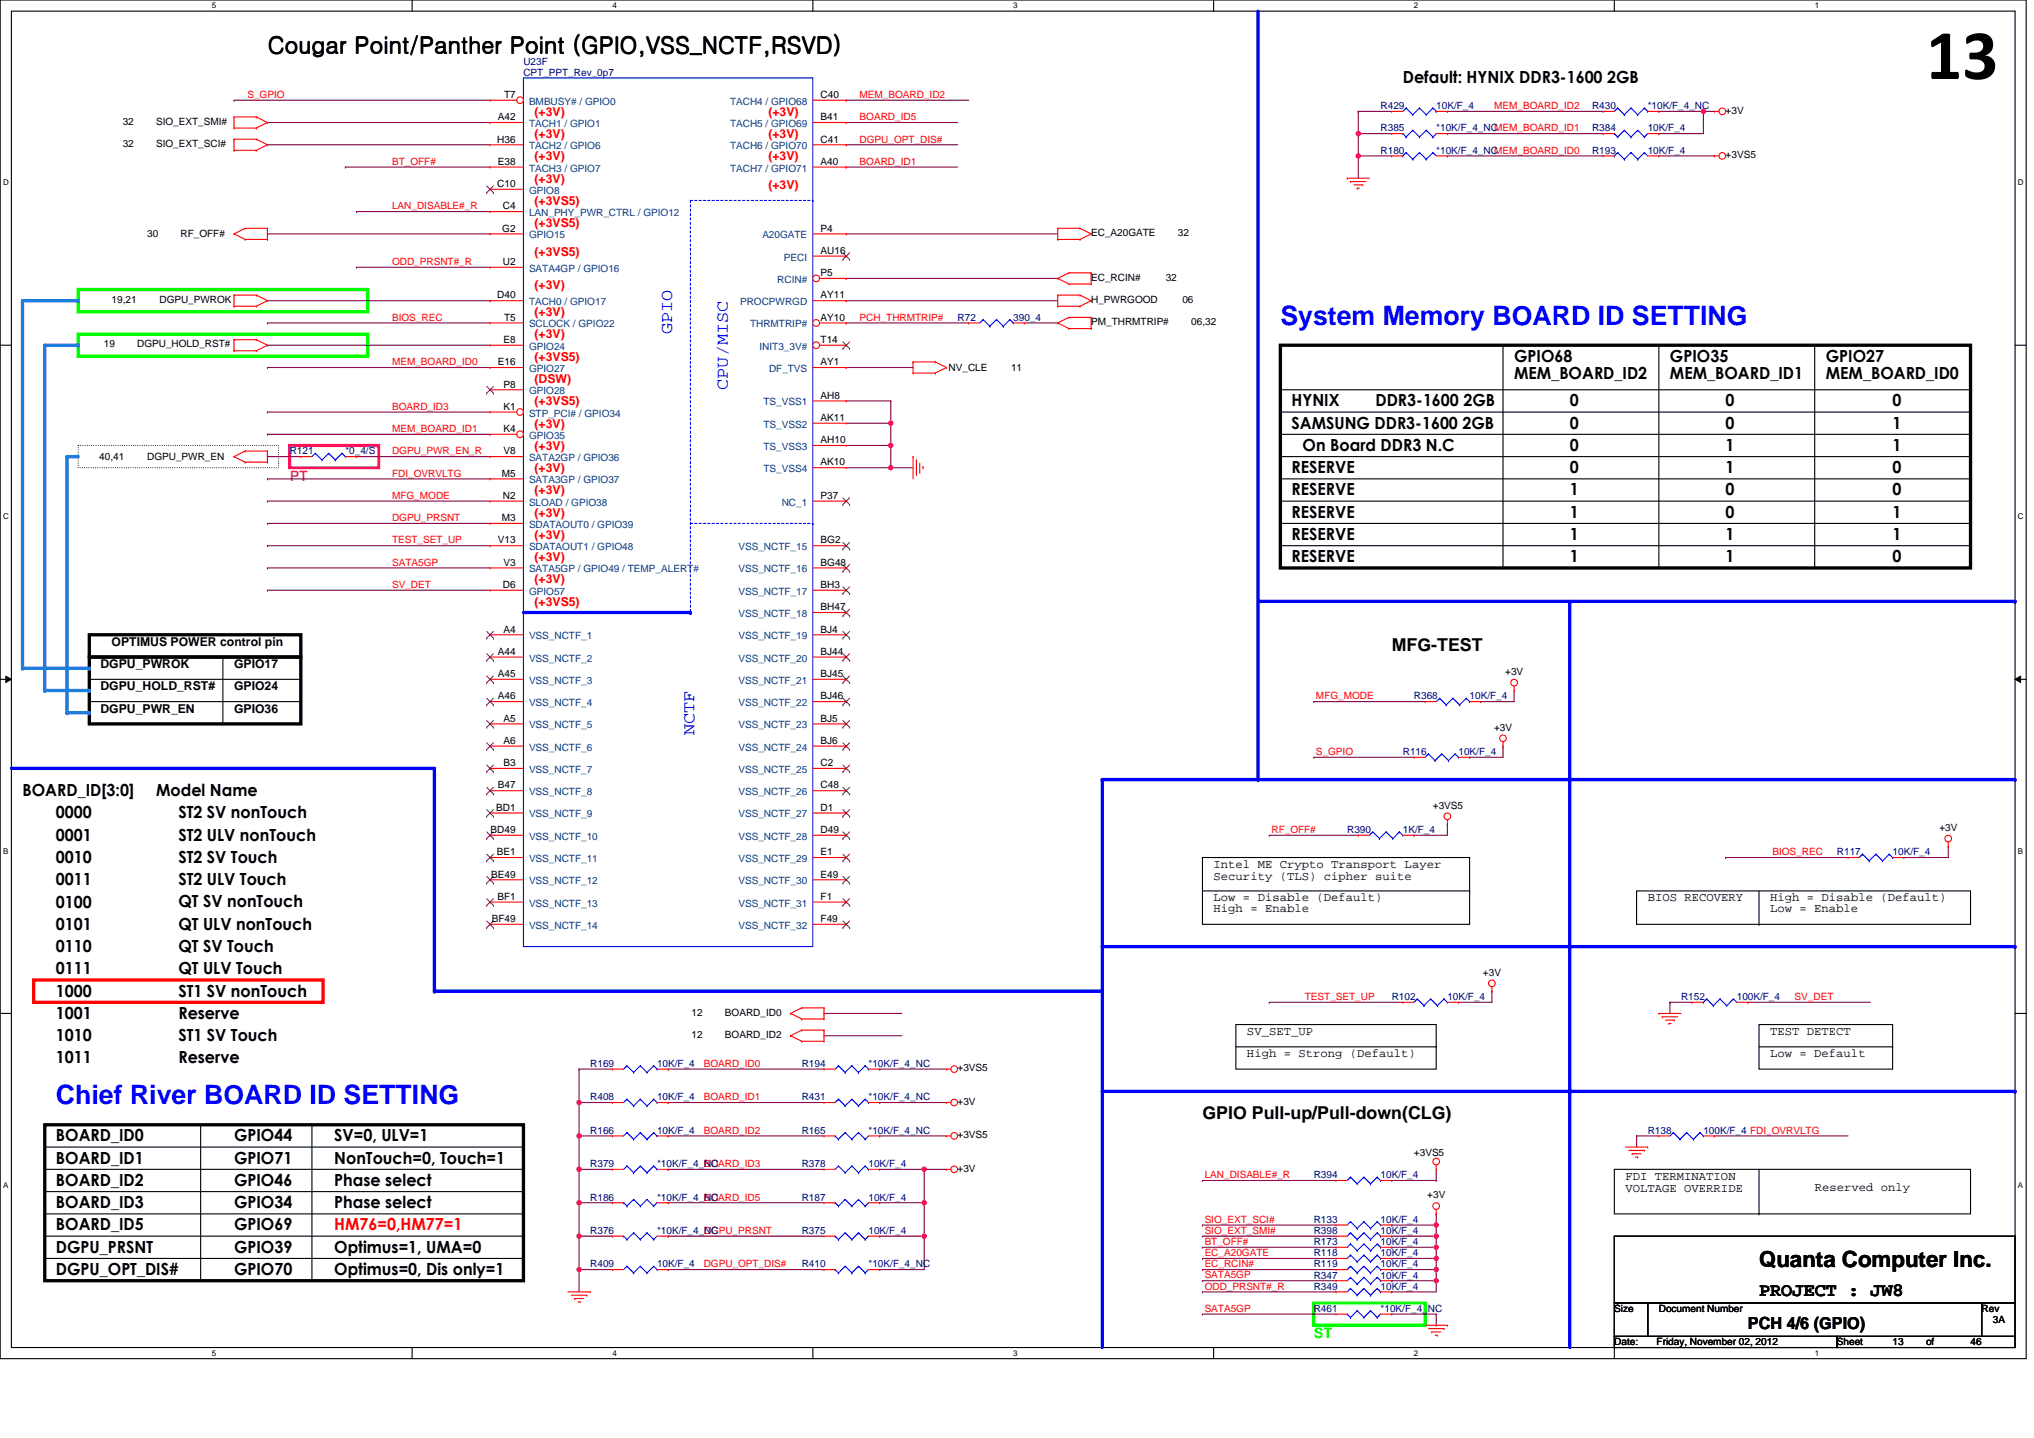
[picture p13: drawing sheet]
<svg xmlns="http://www.w3.org/2000/svg" width="297mm" height="210mm" viewBox="0 0 297 210" stroke-linecap="round" stroke-linejoin="round" font-family="sans-serif">
<defs><g id="words">
<text font-size="10.4" x="281.3" y="11.5">13</text>
<g font-size="3.9" fill="#00f">
<text x="187" y="47.4">System Memory BOARD ID SETTING</text>
<text x="8.2" y="161.2">Chief River BOARD ID SETTING</text>
</g>
<text font-size="3.4" x="39.1" y="7.8">Cougar Point/Panther Point (GPIO,VSS_NCTF,RSVD)</text>
<text font-size="3.3" x="256.9" y="185">Quanta Computer Inc.</text>
<text font-size="2.8" x="256.9" y="189.2">PROJECT : JW8</text>
<g font-size="2.6" fill="#00f">
<text x="98.2" y="48.8" transform="rotate(-90 98.2 48.8)">GPIO</text>
<text x="106.3" y="56.9" transform="rotate(-90 106.3 56.9)">CPU/MISC</text>
<text x="101.4" y="107.3" transform="rotate(-90 101.4 107.3)">NCTF</text>
</g>
<g font-size="2.6">
<text x="203.2" y="95">MFG-TEST</text>
<text x="175.6" y="163.3">GPIO Pull-up/Pull-down(CLG)</text>
</g>
<g font-size="2.4">
<text x="204.9" y="12.2">Default: HYNIX DDR3-1600 2GB</text>
<text x="221.1" y="52.8">GPIO68</text>
<text x="243.9" y="52.8">GPIO35</text>
<text x="266.6" y="52.8">GPIO27</text>
<text x="188.6" y="59.3">HYNIX</text>
<text x="200.9" y="59.3">DDR3-1600 2GB</text>
<text x="221.1" y="55.3">MEM_BOARD_ID2</text>
<text x="229.2" y="59.3">0</text>
<text x="243.9" y="55.3">MEM_BOARD_ID1</text>
<text x="252" y="59.3">0</text>
<text x="266.6" y="55.3">MEM_BOARD_ID0</text>
<text x="276.4" y="59.3">0</text>
<text x="188.6" y="62.6">SAMSUNG DDR3-1600 2GB</text>
<text x="190.2" y="65.8">On Board DDR3 N.C</text>
<text x="229.2" y="62.6">0</text>
<text x="229.2" y="65.8">0</text>
<text x="252" y="62.6">0</text>
<text x="252" y="65.8">1</text>
<text x="276.4" y="62.6">1</text>
<text x="276.4" y="65.8">1</text>
<text x="188.6" y="69.1">RESERVE</text>
<text x="229.2" y="69.1">0</text>
<text x="252" y="69.1">1</text>
<text x="276.4" y="69.1">0</text>
<text x="188.6" y="72.3">RESERVE</text>
<text x="188.6" y="75.6">RESERVE</text>
<text x="229.2" y="72.3">1</text>
<text x="229.2" y="75.6">1</text>
<text x="252" y="72.3">0</text>
<text x="252" y="75.6">0</text>
<text x="276.4" y="72.3">0</text>
<text x="276.4" y="75.6">1</text>
<text x="188.6" y="78.8">RESERVE</text>
<text x="188.6" y="82.1">RESERVE</text>
<text x="229.2" y="78.8">1</text>
<text x="229.2" y="82.1">1</text>
<text x="252" y="78.8">1</text>
<text x="252" y="82.1">1</text>
<text x="276.4" y="78.8">1</text>
<text x="276.4" y="82.1">0</text>
<text x="3.3" y="116.2">BOARD_ID[3:0]</text>
<text x="8.2" y="119.5">0000</text>
<text x="22.8" y="116.2">Model Name</text>
<text x="26" y="119.5">ST2 SV nonTouch</text>
<text x="8.2" y="122.7">0001</text>
<text x="8.2" y="126">0010</text>
<text x="26" y="122.7">ST2 ULV nonTouch</text>
<text x="26" y="126">ST2 SV Touch</text>
<text x="8.2" y="129.2">0011</text>
<text x="26" y="129.2">ST2 ULV Touch</text>
<text x="8.2" y="132.5">0100</text>
<text x="8.2" y="135.7">0101</text>
<text x="26" y="135.7">QT ULV nonTouch</text>
<text x="26" y="132.5">QT SV nonTouch</text>
<text x="8.2" y="139">0110</text>
<text x="8.2" y="142.2">0111</text>
<text x="26" y="142.2">QT ULV Touch</text>
<text x="26" y="139">QT SV Touch</text>
<text x="8.2" y="145.5">1000</text>
<text x="8.2" y="148.7">1001</text>
<text x="26" y="145.5">ST1 SV nonTouch</text>
<text x="26" y="148.7">Reserve</text>
<text x="8.2" y="155.2">1011</text>
<text x="8.2" y="152">1010</text>
<text x="26" y="155.2">Reserve</text>
<text x="26" y="152">ST1 SV Touch</text>
<text x="8.2" y="166.6">BOARD_ID0</text>
<text x="34.2" y="166.6">GPIO44</text>
<text x="48.8" y="166.6">SV=0, ULV=1</text>
<text x="8.2" y="169.9">BOARD_ID1</text>
<text x="8.2" y="173.1">BOARD_ID2</text>
<text x="34.2" y="169.9">GPIO71</text>
<text x="34.2" y="173.1">GPIO46</text>
<text x="48.8" y="169.9">NonTouch=0, Touch=1</text>
<text x="48.8" y="173.1">Phase select</text>
<text x="8.2" y="179.6">BOARD_ID5</text>
<text x="8.2" y="176.4">BOARD_ID3</text>
<text x="34.2" y="179.6">GPIO69</text>
<text x="34.2" y="176.4">GPIO34</text>
<text x="48.8" y="176.4">Phase select</text>
<text x="8.2" y="182.9">DGPU_PRSNT</text>
<text x="34.2" y="182.9">GPIO39</text>
<text x="48.8" y="182.9">Optimus=1, UMA=0</text>
<text x="8.2" y="186.1">DGPU_OPT_DIS#</text>
<text x="34.2" y="186.1">GPIO70</text>
<text x="48.8" y="186.1">Optimus=0, Dis only=1</text>
<text x="255.3" y="194">PCH 4/6 (GPIO)</text>
</g>
<text font-size="2.4" fill="#f00" x="48.8" y="179.6">HM76=0,HM77=1</text>
<text font-size="2.1" fill="#f0f" x="42.3" y="70.2">PT</text>
<text font-size="2.1" fill="#0f0" x="191.9" y="195.4">ST</text>
<g font-size="1.8" fill="#f00">
<text x="78.1" y="16.9">(+3V)</text>
<text x="112.2" y="16.9">(+3V)</text>
<text x="78.1" y="20.1">(+3V)</text>
<text x="78.1" y="23.4">(+3V)</text>
<text x="112.2" y="20.1">(+3V)</text>
<text x="112.2" y="23.4">(+3V)</text>
<text x="78.1" y="26.6">(+3V)</text>
<text x="78.1" y="29.9">(+3VS5)</text>
<text x="112.2" y="27.6">(+3V)</text>
<text x="78.1" y="33.1">(+3VS5)</text>
<text x="78.1" y="37.4">(+3VS5)</text>
<text x="78.1" y="42.3">(+3V)</text>
<text x="78.1" y="46.2">(+3V)</text>
<text x="78.1" y="49.4">(+3V)</text>
<text x="78.1" y="52.7">(+3VS5)</text>
<text x="78.1" y="59.2">(+3VS5)</text>
<text x="78.1" y="55.9">(DSW)</text>
<text x="78.1" y="62.4">(+3V)</text>
<text x="78.1" y="65.7">(+3V)</text>
<text x="78.1" y="68.9">(+3V)</text>
<text x="78.1" y="72.2">(+3V)</text>
<text x="78.1" y="75.4">(+3V)</text>
<text x="78.1" y="78.7">(+3V)</text>
<text x="78.1" y="81.9">(+3V)</text>
<text x="78.1" y="85.2">(+3V)</text>
<text x="78.1" y="88.4">(+3VS5)</text>
</g>
<g font-size="1.8">
<text x="16.3" y="94.3">OPTIMUS POWER control pin</text>
<text x="14.7" y="100.8">DGPU_HOLD_RST#</text>
<text x="14.7" y="97.5">DGPU_PWROK</text>
<text x="34.2" y="97.5">GPIO17</text>
<text x="34.2" y="100.8">GPIO24</text>
<text x="14.7" y="104">DGPU_PWR_EN</text>
<text x="34.2" y="104">GPIO36</text>
<text x="177.2" y="131.5">Low = Disable (Default)</text>
<text x="177.2" y="126.7">Intel ME Crypto Transport Layer</text>
<text x="177.2" y="128.4">Security (TLS) cipher suite</text>
<text x="240.6" y="131.5">BIOS RECOVERY</text>
<text x="258.5" y="131.5">High = Disable (Default)</text>
<text x="177.2" y="133.2">High = Enable</text>
<text x="258.5" y="133.2">Low = Enable</text>
<text x="182.1" y="151">SV_SET_UP</text>
<text x="182.1" y="154.3">High = Strong (Default)</text>
<text x="258.5" y="151">TEST DETECT</text>
<text x="258.5" y="154.3">Low = Default</text>
<text x="237.4" y="172.2">FDI TERMINATION</text>
<text x="237.4" y="174">VOLTAGE OVERRIDE</text>
<text x="265" y="173.8">Reserved only</text>
</g>
<g font-size="1.5" fill="#000080">
<text x="76.4" y="9.4">U23F</text>
<text x="76.4" y="11.1">CPT_PPT_Rev_0p7</text>
<text x="201.6" y="15.9">R429</text>
<text x="209.7" y="15.9">10K/F_4</text>
<text x="232.5" y="15.9">R430</text>
<text x="240.6" y="15.9">*10K/F_4_NC</text>
<text x="201.6" y="22.4">R180</text>
<text x="201.6" y="19.2">R385</text>
<text x="209.7" y="22.4">*10K/F_4_NCMEM_BOARD_ID0</text>
<text x="209.7" y="19.2">*10K/F_4_NCMEM_BOARD_ID1</text>
<text x="232.5" y="22.4">R193</text>
<text x="232.5" y="19.2">R384</text>
<text x="240.6" y="22.4">10K/F_4</text>
<text x="240.6" y="19.2">10K/F_4</text>
<text x="139.8" y="46.8">R72</text>
<text x="148" y="46.8">390_4</text>
<text x="42.3" y="66.3">R121</text>
<text x="50.4" y="66.3">*0_4/S</text>
<text x="206.5" y="102.1">R368</text>
<text x="214.6" y="102.1">10K/F_4</text>
<text x="204.9" y="110.2">R116</text>
<text x="213" y="110.2">10K/F_4</text>
<text x="196.7" y="121.6">R390</text>
<text x="204.9" y="121.6">1K/F_4</text>
<text x="268.3" y="124.9">R117</text>
<text x="276.4" y="124.9">10K/F_4</text>
<text x="203.2" y="146">R102</text>
<text x="211.4" y="146">10K/F_4</text>
<text x="245.5" y="146">R152</text>
<text x="253.6" y="146">100K/F_4</text>
<text x="86.2" y="155.7">R169</text>
<text x="95.9" y="155.7">10K/F_4</text>
<text x="117.1" y="155.7">R194</text>
<text x="126.8" y="155.7">*10K/F_4_NC</text>
<text x="86.2" y="160.6">R408</text>
<text x="95.9" y="160.6">10K/F_4</text>
<text x="117.1" y="160.6">R431</text>
<text x="126.8" y="160.6">*10K/F_4_NC</text>
<text x="86.2" y="165.5">R166</text>
<text x="95.9" y="165.5">10K/F_4</text>
<text x="117.1" y="165.5">R165</text>
<text x="126.8" y="165.5">*10K/F_4_NC</text>
<text x="240.6" y="165.5">R138</text>
<text x="248.8" y="165.5">100K/F_4 FDI_OVRVLTG</text>
<text x="86.2" y="170.4">R379</text>
<text x="95.9" y="170.4">*10K/F_4_NC</text>
<text x="117.1" y="170.4">R378</text>
<text x="126.8" y="170.4">10K/F_4</text>
<text x="191.9" y="172">R394</text>
<text x="201.6" y="172">10K/F_4</text>
<text x="86.2" y="175.2">R186</text>
<text x="95.9" y="175.2">*10K/F_4_NC</text>
<text x="117.1" y="175.2">R187</text>
<text x="126.8" y="175.2">10K/F_4</text>
<text x="191.9" y="178.5">R133</text>
<text x="201.6" y="178.5">10K/F_4</text>
<text x="86.2" y="185">R409</text>
<text x="86.2" y="180.1">R376</text>
<text x="95.9" y="185">10K/F_4</text>
<text x="95.9" y="180.1">*10K/F_4_NC</text>
<text x="117.1" y="185">R410</text>
<text x="117.1" y="180.1">R375</text>
<text x="126.8" y="185">*10K/F_4_NC</text>
<text x="126.8" y="180.1">10K/F_4</text>
<text x="191.9" y="185">R119</text>
<text x="191.9" y="180.1">R398</text>
<text x="191.9" y="183.4">R118</text>
<text x="191.9" y="181.7">R173</text>
<text x="201.6" y="185">10K/F_4</text>
<text x="201.6" y="180.1">10K/F_4</text>
<text x="201.6" y="183.4">10K/F_4</text>
<text x="201.6" y="181.7">10K/F_4</text>
<text x="191.9" y="188.3">R349</text>
<text x="191.9" y="191.5">R461</text>
<text x="191.9" y="186.6">R347</text>
<text x="201.6" y="188.3">10K/F_4</text>
<text x="201.6" y="191.5">*10K/F_4_NC</text>
<text x="201.6" y="186.6">10K/F_4</text>
</g>
<g font-size="1.5" fill="#f00">
<text x="36.1" y="14.3">S_GPIO</text>
<text x="125.5" y="14.3">MEM_BOARD_ID2</text>
<text x="125.5" y="17.6">BOARD_ID5</text>
<text x="218.2" y="15.9">MEM_BOARD_ID2</text>
<text x="125.5" y="20.8">DGPU_OPT_DIS#</text>
<text x="57.3" y="24.1">BT_OFF#</text>
<text x="125.5" y="24.1">BOARD_ID1</text>
<text x="57.3" y="30.6">LAN_DISABLE#_R</text>
<text x="57.3" y="38.7">ODD_PRSNT#_R</text>
<text x="57.3" y="46.8">BIOS_REC</text>
<text x="125.5" y="46.8">PCH_THRMTRIP#</text>
<text x="57.3" y="53.3">MEM_BOARD_ID0</text>
<text x="57.3" y="59.8">BOARD_ID3</text>
<text x="57.3" y="63.1">MEM_BOARD_ID1</text>
<text x="57.3" y="69.6">FDI_OVRVLTG</text>
<text x="57.3" y="66.3">DGPU_PWR_EN_R</text>
<text x="57.3" y="72.8">MFG_MODE</text>
<text x="57.3" y="76.1">DGPU_PRSNT</text>
<text x="57.3" y="79.3">TEST_SET_UP</text>
<text x="57.3" y="82.6">SATA5GP</text>
<text x="57.3" y="85.8">SV_DET</text>
<text x="192.2" y="102.1">MFG_MODE</text>
<text x="192.2" y="110.2">S_GPIO</text>
<text x="185.7" y="121.6">RF_OFF#</text>
<text x="258.8" y="124.8">BIOS_REC</text>
<text x="190.6" y="146">TEST_SET_UP</text>
<text x="262.1" y="146">SV_DET</text>
<text x="102.8" y="155.7">BOARD_ID0</text>
<text x="102.8" y="160.6">BOARD_ID1</text>
<text x="102.8" y="165.5">BOARD_ID2</text>
<text x="102.8" y="170.4">BOARD_ID3</text>
<text x="175.9" y="172">LAN_DISABLE#_R</text>
<text x="102.8" y="175.2">BOARD_ID5</text>
<text x="175.9" y="178.5">SIO_EXT_SCI#</text>
<text x="102.8" y="185">DGPU_OPT_DIS#</text>
<text x="102.8" y="180.1">DGPU_PRSNT</text>
<text x="175.9" y="185">EC_RCIN#</text>
<text x="175.9" y="180.1">SIO_EXT_SMI#</text>
<text x="175.9" y="181.7">BT_OFF#</text>
<text x="175.9" y="183.4">EC_A20GATE</text>
<text x="175.9" y="186.6">SATA5GP</text>
<text x="175.9" y="188.2">ODD_PRSNT#_R</text>
<text x="175.9" y="191.5">SATA5GP</text>
</g>
<g font-size="1.5">
<text x="72.7" y="17.6">A42</text>
<text x="73.6" y="14.3">T7</text>
<text x="119.8" y="14.3">C40</text>
<text x="119.8" y="17.6">B41</text>
<text x="252" y="16.6">+3V</text>
<text x="17.9" y="18.2">32</text>
<text x="17.9" y="21.5">32</text>
<text x="22.8" y="18.2">SIO_EXT_SMI#</text>
<text x="22.8" y="21.5">SIO_EXT_SCI#</text>
<text x="72.6" y="20.8">H36</text>
<text x="119.8" y="20.8">C41</text>
<text x="252" y="23.1">+3VS5</text>
<text x="72.6" y="27.3">C10</text>
<text x="72.7" y="24.1">E38</text>
<text x="119.8" y="24.1">A40</text>
<text x="21.5" y="34.6">30</text>
<text x="26.4" y="34.6">RF_OFF#</text>
<text x="73.4" y="33.8">G2</text>
<text x="73.4" y="30.6">C4</text>
<text x="119.8" y="33.8">P4</text>
<text x="159.3" y="34.5">EC_A20GATE</text>
<text x="172" y="34.5">32</text>
<text x="73.4" y="38.7">U2</text>
<text x="119.8" y="40.3">P5</text>
<text x="119.8" y="37.1">AU16</text>
<text x="159.3" y="41">EC_RCIN#</text>
<text x="170.2" y="41">32</text>
<text x="16.3" y="44.2">19,21</text>
<text x="23.3" y="44.2">DGPU_PWROK</text>
<text x="72.6" y="43.6">D40</text>
<text x="73.6" y="46.8">T5</text>
<text x="119.8" y="43.6">AY11</text>
<text x="119.8" y="46.8">AY10</text>
<text x="159.3" y="44.2">H_PWRGOOD</text>
<text x="159.3" y="47.5">PM_THRMTRIP#</text>
<text x="172.7" y="44.2">06</text>
<text x="174" y="47.5">06,32</text>
<text x="15.2" y="50.7">19</text>
<text x="20" y="50.7">DGPU_HOLD_RST#</text>
<text x="72.7" y="53.3">E16</text>
<text x="73.5" y="50.1">E8</text>
<text x="119.8" y="50.1">T14</text>
<text x="119.8" y="53.3">AY1</text>
<text x="73.5" y="56.6">P8</text>
<text x="73.5" y="59.8">K1</text>
<text x="119.8" y="58.2">AH8</text>
<text x="138.5" y="54.1">NV_CLE</text>
<text x="147.6" y="54.1">11</text>
<text x="73.5" y="63.1">K4</text>
<text x="119.8" y="64.7">AH10</text>
<text x="119.8" y="61.4">AK11</text>
<text x="14.5" y="67.1">40,41</text>
<text x="21.5" y="67.1">DGPU_PWR_EN</text>
<text x="73.3" y="69.6">M5</text>
<text x="73.5" y="66.3">V8</text>
<text x="119.8" y="67.9">AK10</text>
<text x="73.3" y="76.1">M3</text>
<text x="73.4" y="72.8">N2</text>
<text x="119.8" y="72.8">P37</text>
<text x="72.7" y="79.3">V13</text>
<text x="73.5" y="82.6">V3</text>
<text x="119.8" y="79.3">BG2</text>
<text x="119.8" y="82.6">BG48</text>
<text x="73.4" y="85.8">D6</text>
<text x="119.8" y="85.8">BH3</text>
<text x="119.8" y="89.1">BH47</text>
<text x="72.7" y="95.6">A44</text>
<text x="73.5" y="92.3">A4</text>
<text x="119.8" y="92.3">BJ4</text>
<text x="119.8" y="95.6">BJ44</text>
<text x="72.7" y="98.8">A45</text>
<text x="119.8" y="98.8">BJ45</text>
<text x="219.8" y="98.5">+3V</text>
<text x="72.7" y="102.1">A46</text>
<text x="73.5" y="105.3">A5</text>
<text x="119.8" y="102.1">BJ46</text>
<text x="119.8" y="105.3">BJ5</text>
<text x="218.2" y="106.6">+3V</text>
<text x="73.5" y="108.6">A6</text>
<text x="73.5" y="111.8">B3</text>
<text x="119.8" y="108.6">BJ6</text>
<text x="119.8" y="111.8">C2</text>
<text x="72.5" y="118.3">BD1</text>
<text x="72.7" y="115.1">B47</text>
<text x="119.8" y="115.1">C48</text>
<text x="119.8" y="118.3">D1</text>
<text x="209.3" y="118">+3VS5</text>
<text x="71.7" y="121.6">BD49</text>
<text x="72.5" y="124.8">BE1</text>
<text x="119.8" y="121.6">D49</text>
<text x="119.8" y="124.8">E1</text>
<text x="283.2" y="121.3">+3V</text>
<text x="71.7" y="128.1">BE49</text>
<text x="72.6" y="131.3">BF1</text>
<text x="119.8" y="128.1">E49</text>
<text x="119.8" y="131.3">F1</text>
<text x="71.8" y="134.6">BF49</text>
<text x="119.8" y="134.6">F49</text>
<text x="216.6" y="142.4">+3V</text>
<text x="101" y="148.3">12</text>
<text x="105.9" y="148.3">BOARD_ID0</text>
<text x="101" y="151.5">12</text>
<text x="105.9" y="151.5">BOARD_ID2</text>
<text x="139.8" y="156.4">+3VS5</text>
<text x="139.8" y="161.3">+3V</text>
<text x="139.8" y="166.1">+3VS5</text>
<text x="139.8" y="171">+3V</text>
<text x="206.5" y="168.7">+3VS5</text>
<text x="208.4" y="174.9">+3V</text>
<text x="235.8" y="191.5">Size</text>
<text x="242.3" y="191.5">Document Number</text>
<text x="289.4" y="191.5">Rev</text>
<text x="235.8" y="196.4">Date:</text>
<text x="241.9" y="196.4">Friday, November 02, 2012</text>
<text x="268.3" y="196.4">Sheet</text>
<text x="276.4" y="196.4">13</text>
<text x="281.3" y="196.4">of</text>
<text x="287.8" y="196.4">46</text>
<text x="291" y="193.1">3A</text>
</g>
<g font-size="1.5" fill="#004080">
<text x="77.3" y="15.3">BMBUSY# / GPIO0</text>
<text x="106.6" y="15.3">TACH4 / GPIO68</text>
<text x="77.3" y="21.8">TACH2 / GPIO6</text>
<text x="77.3" y="18.5">TACH1 / GPIO1</text>
<text x="106.6" y="21.8">TACH6 / GPIO70</text>
<text x="106.6" y="18.5">TACH5 / GPIO69</text>
<text x="77.3" y="25">TACH3 / GPIO7</text>
<text x="77.3" y="28.3">GPIO8</text>
<text x="106.6" y="25">TACH7 / GPIO71</text>
<text x="77.3" y="31.5">LAN_PHY_PWR_CTRL / GPIO12</text>
<text x="77.3" y="34.8">GPIO15</text>
<text x="111.3" y="34.8">A20GATE</text>
<text x="77.3" y="39.7">SATA4GP / GPIO16</text>
<text x="113.5" y="41.3">RCIN#</text>
<text x="114.5" y="38">PECI</text>
<text x="77.3" y="44.5">TACH0 / GPIO17</text>
<text x="77.3" y="47.8">SCLOCK / GPIO22</text>
<text x="108.1" y="44.5">PROCPWRGD</text>
<text x="109.5" y="47.8">THRMTRIP#</text>
<text x="77.3" y="51">GPIO24</text>
<text x="110.9" y="51">INIT3_3V#</text>
<text x="77.3" y="54.3">GPIO27</text>
<text x="77.3" y="57.6">GPIO28</text>
<text x="111.5" y="59.2">TS_VSS1</text>
<text x="112.3" y="54.3">DF_TVS</text>
<text x="77.3" y="60.8">STP_PCI# / GPIO34</text>
<text x="77.3" y="64.1">GPIO35</text>
<text x="111.5" y="65.7">TS_VSS3</text>
<text x="111.5" y="62.4">TS_VSS2</text>
<text x="77.3" y="70.6">SATA3GP / GPIO37</text>
<text x="77.3" y="67.3">SATA2GP / GPIO36</text>
<text x="111.5" y="68.9">TS_VSS4</text>
<text x="77.3" y="73.8">SLOAD / GPIO38</text>
<text x="77.3" y="77.1">SDATAOUT0 / GPIO39</text>
<text x="114.2" y="73.8">NC_1</text>
<text x="77.3" y="83.6">SATA5GP / GPIO49 / TEMP_ALERT#</text>
<text x="77.3" y="80.3">SDATAOUT1 / GPIO48</text>
<text x="107.8" y="80.3">VSS_NCTF_15</text>
<text x="107.8" y="83.6">VSS_NCTF_16</text>
<text x="77.3" y="86.8">GPIO57</text>
<text x="107.8" y="86.8">VSS_NCTF_17</text>
<text x="77.3" y="93.3">VSS_NCTF_1</text>
<text x="107.8" y="90.1">VSS_NCTF_18</text>
<text x="107.8" y="93.3">VSS_NCTF_19</text>
<text x="77.3" y="96.6">VSS_NCTF_2</text>
<text x="77.3" y="99.8">VSS_NCTF_3</text>
<text x="107.8" y="96.6">VSS_NCTF_20</text>
<text x="107.8" y="99.8">VSS_NCTF_21</text>
<text x="77.3" y="103.1">VSS_NCTF_4</text>
<text x="77.3" y="106.3">VSS_NCTF_5</text>
<text x="107.8" y="103.1">VSS_NCTF_22</text>
<text x="107.8" y="106.3">VSS_NCTF_23</text>
<text x="77.3" y="109.6">VSS_NCTF_6</text>
<text x="77.3" y="112.8">VSS_NCTF_7</text>
<text x="107.8" y="109.6">VSS_NCTF_24</text>
<text x="107.8" y="112.8">VSS_NCTF_25</text>
<text x="77.3" y="116.1">VSS_NCTF_8</text>
<text x="77.3" y="119.3">VSS_NCTF_9</text>
<text x="107.8" y="116.1">VSS_NCTF_26</text>
<text x="107.8" y="119.3">VSS_NCTF_27</text>
<text x="77.3" y="122.6">VSS_NCTF_10</text>
<text x="77.3" y="125.8">VSS_NCTF_11</text>
<text x="107.8" y="122.6">VSS_NCTF_28</text>
<text x="107.8" y="125.8">VSS_NCTF_29</text>
<text x="77.3" y="129.1">VSS_NCTF_12</text>
<text x="107.8" y="129.1">VSS_NCTF_30</text>
<text x="77.3" y="132.3">VSS_NCTF_13</text>
<text x="77.3" y="135.6">VSS_NCTF_14</text>
<text x="107.8" y="135.6">VSS_NCTF_32</text>
<text x="107.8" y="132.3">VSS_NCTF_31</text>
</g>
<g font-size="1.2">
<text x="30.9" y="1.2">5</text>
<text x="89.4" y="1.2">4</text>
<text x="148" y="1.2">3</text>
<text x="206.5" y="1.2">2</text>
<text x="265" y="1.2">1</text>
<text x=".4" y="27.1">D</text>
<text x="294.7" y="27.1">D</text>
<text x=".4" y="75.8">C</text>
<text x="294.7" y="75.8">C</text>
<text x=".4" y="124.6">B</text>
<text x="294.7" y="124.6">B</text>
<text x=".4" y="173.4">A</text>
<text x="294.7" y="173.4">A</text>
<text x="30.9" y="197.9">5</text>
<text x="89.4" y="197.9">4</text>
<text x="148" y="197.9">3</text>
<text x="206.5" y="197.9">2</text>
<text x="265" y="197.9">1</text>
</g>
</g></defs>
<path d="M0 0h295.9v198.3h-295.9zM1.7 1.6h292.6v195.1h-292.6z" fill="none" stroke="#000" stroke-width=".16"/>
<g fill="#fff">
<path d="M30.9 .2h.7v1.3h-.7z"/>
<path d="M30.9 196.9h.7v1.3h-.7z"/>
</g>
<path d="M60.2 0v1.6M60.2 196.7v1.6" fill="none" stroke="#000" stroke-width=".16"/>
<g fill="#fff">
<path d="M89.4 .2h.7v1.3h-.7z"/>
<path d="M89.4 196.9h.7v1.3h-.7z"/>
</g>
<path d="M118.7 0v1.6M118.7 196.7v1.6" fill="none" stroke="#000" stroke-width=".16"/>
<g fill="#fff">
<path d="M148 .2h.6v1.3h-.6z"/>
<path d="M148 196.9h.6v1.3h-.6z"/>
</g>
<path d="M177.2 0v1.6M177.2 196.7v1.6" fill="none" stroke="#000" stroke-width=".16"/>
<g fill="#fff">
<path d="M206.5 .2h.6v1.3h-.6z"/>
<path d="M206.5 196.9h.6v1.3h-.6z"/>
</g>
<path d="M235.8 0v1.6M235.8 196.7v1.6" fill="none" stroke="#000" stroke-width=".16"/>
<g fill="#fff">
<path d="M265 .2h.7v1.3h-.7z"/>
<path d="M265 196.9h.7v1.3h-.7z"/>
<path d="M.4 26h.9v1.3h-.9z"/>
<path d="M294.7 26h.8v1.3h-.8z"/>
<path d="M.4 74.8h.9v1.3h-.9z"/>
<path d="M294.7 74.8h.8v1.3h-.8z"/>
</g>
<path d="M0 50.4h1.7M294.3 50.4h1.6" fill="none" stroke="#000" stroke-width=".16"/>
<g fill="#fff">
<path d="M.4 123.5h.8v1.3h-.8z"/>
<path d="M294.7 123.5h.8v1.3h-.8z"/>
</g>
<path d="M0 99.2h1.7M294.3 99.2h1.6" fill="none" stroke="#000" stroke-width=".16"/>
<path d="M.9 98.7l.8 .5-.8 .4zM294.3 99.2l.8-.5v.9z" fill="#000"/>
<path d="M.9 98.7l.8 .5-.8 .4zM294.3 99.2l.8-.5v.9z" fill="none" stroke="#000" stroke-width=".15"/>
<g fill="#fff">
<path d="M.4 172.3h.8v1.3h-.8z"/>
<path d="M294.7 172.3h.8v1.3h-.8z"/>
</g>
<g fill="none" stroke="#000" stroke-width=".16">
<path d="M175.6 125.2h39v9.7h-39zM175.6 130h39M214.6 130h.1M239 130h48.8v4.9h-48.8zM256.9 134.9h.1M256.9 130v4.9M0 147.9h1.7M180.5 149.6h29.2v6.5h-29.2zM180.5 152.8h29.2M209.7 152.8h.1M294.3 147.9h1.6M235.8 170.7h52v6.5h-52z"/>
<path d="M256.9 177.2h.1M256.9 170.7v6.5"/>
</g>
<path d="M11.4 65h29.3v3.3h-29.3z" fill="none" stroke="#000" stroke-width=".16" stroke-dasharray="0 .3"/>
<path d="M161 113.8v82.9" fill="none" stroke="#00f" stroke-width=".48"/>
<circle cx="161" cy="113.8" r=".24" fill="#00f"/>
<path d="M229.2 87.8v108.9" fill="none" stroke="#00f" stroke-width=".48"/>
<circle cx="229.2" cy="87.8" r=".24" fill="#00f"/>
<path d="M161 159.3h133.3" fill="none" stroke="#00f" stroke-width=".48"/>
<circle cx="294.3" cy="159.3" r=".24" fill="#00f"/>
<path d="M161 138.2h133.3" fill="none" stroke="#00f" stroke-width=".48"/>
<circle cx="294.3" cy="138.2" r=".24" fill="#00f"/>
<path d="M256.9 149.6h19.5v6.5h-19.5zM256.9 152.8h19.5M276.4 152.8h.1" fill="none" stroke="#000" stroke-width=".16"/>
<path d="M161 113.8h133.3" fill="none" stroke="#00f" stroke-width=".48"/>
<circle cx="294.3" cy="113.8" r=".24" fill="#00f"/>
<path d="M183.7 1.6v112.2" fill="none" stroke="#00f" stroke-width=".48"/>
<circle cx="183.7" cy="113.8" r=".24" fill="#00f"/>
<path d="M183.7 87.8h110.6" fill="none" stroke="#00f" stroke-width=".48"/>
<circle cx="294.3" cy="87.8" r=".24" fill="#00f"/>
<path d="M63.4 144.7h97.6" fill="none" stroke="#00f" stroke-width=".48"/>
<circle cx="161" cy="144.7" r=".24" fill="#00f"/>
<path d="M11.4 42.3h42.3v3.2h-42.3zM11.4 48.8h42.3v3.2h-42.3z" fill="none" stroke="#0f0" stroke-width=".48"/>
<path d="M13 92.7h30.9v3.2h-30.9zM13 95.9h30.9v9.8h-30.9z" fill="none" stroke="#000" stroke-width=".48"/>
<path d="M13 99.2h30.9M32.6 95.9v9.8M43.9 99.2h.1M13 102.4h30.9M32.6 105.7h.1M43.9 102.4h.1" fill="none" stroke="#000" stroke-width=".16"/>
<path d="M3.3 43.9h8.1" fill="none" stroke="#0080ff" stroke-width=".48"/>
<circle cx="11.4" cy="43.9" r=".24" fill="#0080ff"/>
<path d="M6.5 50.4h4.9" fill="none" stroke="#0080ff" stroke-width=".48"/>
<circle cx="11.4" cy="50.4" r=".24" fill="#0080ff"/>
<path d="M9.8 66.6h1.6" fill="none" stroke="#0080ff" stroke-width=".48"/>
<circle cx="9.8" cy="66.6" r=".24" fill="#0080ff"/>
<path d="M3.3 43.9v53.6" fill="none" stroke="#0080ff" stroke-width=".48"/>
<circle cx="3.3" cy="97.5" r=".24" fill="#0080ff"/>
<path d="M6.5 50.4v50.4" fill="none" stroke="#0080ff" stroke-width=".48"/>
<circle cx="6.5" cy="100.8" r=".24" fill="#0080ff"/>
<path d="M9.8 66.6v37.4" fill="none" stroke="#0080ff" stroke-width=".48"/>
<circle cx="9.8" cy="104" r=".24" fill="#0080ff"/>
<path d="M3.3 97.5h9.7" fill="none" stroke="#0080ff" stroke-width=".48"/>
<circle cx="13" cy="97.5" r=".24" fill="#0080ff"/>
<path d="M6.5 100.8h6.5" fill="none" stroke="#0080ff" stroke-width=".48"/>
<circle cx="13" cy="100.8" r=".24" fill="#0080ff"/>
<path d="M9.8 104h3.2" fill="none" stroke="#0080ff" stroke-width=".48"/>
<circle cx="13" cy="104" r=".24" fill="#0080ff"/>
<path d="M63.4 112.2v32.5" fill="none" stroke="#00f" stroke-width=".48"/>
<circle cx="63.4" cy="144.7" r=".24" fill="#00f"/>
<path d="M1.7 112.2h61.7" fill="none" stroke="#00f" stroke-width=".48"/>
<circle cx="63.4" cy="112.2" r=".24" fill="#00f"/>
<path d="M187 50.4h100.8v32.5h-100.8zM6.5 164.2h69.9v22.7h-69.9z" fill="none" stroke="#000" stroke-width=".48"/>
<g fill="none" stroke="#000" stroke-width=".16">
<path d="M187 56.9h100.8M219.5 50.4v32.5M242.3 50.4v32.5M265 50.4v32.5M187 60.1h100.8M187 63.4h100.8M187 66.6h100.8M187 69.9h100.8M187 73.2h100.8M187 76.4h100.8M187 79.7h100.8M6.5 167.4h69.9"/>
<path d="M6.5 170.7h69.9M6.5 173.9h69.9M6.5 177.2h69.9M29.3 164.2v22.7M45.6 164.2v22.7M6.5 180.4h69.9M6.5 183.7h69.9"/>
</g>
<path d="M4.9 143.1h42.3v3.2h-42.3z" fill="none" stroke="#f00" stroke-width=".48"/>
<path d="M42.3 65h13v3.3h-13z" fill="none" stroke="#f0f" stroke-width=".48"/>
<path d="M191.9 190.2h16.2v3.2h-16.2z" fill="none" stroke="#0f0" stroke-width=".48"/>
<g fill="none" stroke="#800040" stroke-width=".16">
<path d="M34.2 14.6h.1M34.2 14.6h37.4M39.1 17.9h.1M39.1 17.9h32.5M39.1 21.1h.1M39.1 34.1h.1M39.1 21.1h32.5M39.1 34.1h32.5M50.4 24.4h.1M50.4 24.4h21.2M52.1 30.9h.1M52.1 30.9h19.5"/>
<path d="M123.6 34.1h.1M123.6 24.4h.1M123.6 24.4h16.2M123.6 34.1h30.9M39.1 47.1h.1M39.1 53.6h.1M39.1 50.4h.1M39.1 47.1h32.5M39.1 53.6h32.5M39.1 50.4h32.5M123.6 40.6h.1M123.6 43.9h.1"/>
<path d="M123.6 47.1h.1M123.6 47.1h17.9M123.6 40.6h30.9M123.6 43.9h30.9M123.6 58.5h6.5M130.1 58.5h.1M130.1 58.5v9.8M149.6 47.1h.1M149.6 47.1h4.9M39.1 60.1h.1M39.1 69.9h.1M39.1 73.2h.1"/>
<path d="M39.1 76.4h.1M39.1 79.7h.1M39.1 63.4h.1M39.1 66.6h.1M39.1 60.1h32.5M39.1 69.9h32.5M39.1 73.2h32.5M39.1 76.4h32.5M39.1 79.7h32.5M39.1 63.4h32.5M39.1 66.6h4.8M52.1 66.6h.1"/>
<path d="M52.1 66.6h19.5M123.6 61.8h6.5M123.6 65h6.5M123.6 68.3h6.5M130.1 61.8h.1M130.1 65h.1M130.1 68.3h.1M39.1 82.9h.1M39.1 86.2h.1M39.1 82.9h32.5M39.1 86.2h32.5M191.9 102.4h.1"/>
<path d="M191.9 110.5h.1M191.9 102.4h16.2M191.9 110.5h14.6M214.6 110.5h.1M216.2 102.4h.1M219.5 108.9h.1M219.5 108.9v1.6h-4.9M221.1 100.8h.1M221.1 100.8v1.6h-4.9M185.4 121.9h.1M185.4 121.9h13M206.5 121.9h.1"/>
<path d="M211.4 120.3h.1M211.4 120.3v1.6h-4.9M252 125.2h.1M252 125.2h17.9M278 125.2h.1M284.5 123.5h.1M284.5 123.5v1.7h-6.5M120.3 151.2h.1M120.3 147.9h.1M120.3 151.2h11.4M120.3 147.9h11.4M185.4 146.3h.1"/>
<path d="M185.4 146.3h19.5M213 146.3h.1M217.9 144.7h.1M217.9 144.7v1.6h-4.9M243.9 146.3h.1M243.9 146.3h3.2M243.9 146.3v1.6M255.3 146.3h.1M255.3 146.3h17.8M239 165.8h.1M239 165.8h3.3M239 165.8v1.6"/>
<path d="M250.4 165.8h.1M250.4 165.8h19.5"/>
</g>
<circle cx="130.1" cy="61.8" r=".32" fill="#f0f"/>
<circle cx="130.1" cy="61.8" r=".32" fill="none" stroke="#f0f" stroke-width=".16"/>
<circle cx="130.1" cy="65" r=".32" fill="#f0f"/>
<circle cx="130.1" cy="65" r=".32" fill="none" stroke="#f0f" stroke-width=".16"/>
<path d="M130.1 68.3h.1M130.1 68.3h3.2" fill="none" stroke="#800040" stroke-width=".16"/>
<circle cx="130.1" cy="68.3" r=".32" fill="#f0f"/>
<circle cx="130.1" cy="68.3" r=".32" fill="none" stroke="#f0f" stroke-width=".16"/>
<g fill="none" stroke="#800040" stroke-width=".16">
<path d="M123.6 14.6h.1M123.6 17.9h.1M123.6 14.6h17.9M123.6 17.9h16.2M52.1 39h.1M52.1 39h19.5M39.1 43.9h32.5M71.6 43.9h.1M123.6 53.6h.1M123.6 53.6h9.7M84.6 175.6h.1M84.6 170.7h.1"/>
<path d="M84.6 175.6h4.8M84.6 170.7v4.9M97.6 175.6h.1M97.6 175.6h22.7"/>
</g>
<circle cx="84.6" cy="175.6" r=".32" fill="#f0f"/>
<circle cx="84.6" cy="175.6" r=".32" fill="none" stroke="#f0f" stroke-width=".16"/>
<circle cx="84.6" cy="170.7" r=".32" fill="#f0f"/>
<circle cx="84.6" cy="170.7" r=".32" fill="none" stroke="#f0f" stroke-width=".16"/>
<path d="M128.5 156.1h.1M128.5 156.1h9.7M84.6 170.7h.1M84.6 160.9h.1M84.6 170.7h4.8M84.6 160.9v4.9M128.5 170.7h.1M128.5 160.9h.1M128.5 170.7h9.7M128.5 160.9h9.7M135 170.7h.1" fill="none" stroke="#800040" stroke-width=".16"/>
<circle cx="84.6" cy="165.8" r=".32" fill="#f0f"/>
<circle cx="84.6" cy="165.8" r=".32" fill="none" stroke="#f0f" stroke-width=".16"/>
<circle cx="84.6" cy="160.9" r=".32" fill="#f0f"/>
<circle cx="84.6" cy="160.9" r=".32" fill="none" stroke="#f0f" stroke-width=".16"/>
<g fill="none" stroke="#800040" stroke-width=".16">
<path d="M84.6 156.1h.1M84.6 156.1h4.8M84.6 156.1v4.8M97.6 156.1h.1M97.6 156.1h22.7M84.6 160.9h.1M84.6 165.8h.1M84.6 160.9h4.8M84.6 165.8h4.8M97.6 165.8h.1M97.6 165.8h22.7M128.5 165.8h.1"/>
<path d="M128.5 165.8h9.7M135 170.7h.1M135 170.7v4.9"/>
</g>
<circle cx="135" cy="175.6" r=".32" fill="#f0f"/>
<circle cx="135" cy="175.6" r=".32" fill="none" stroke="#f0f" stroke-width=".16"/>
<circle cx="135" cy="170.7" r=".32" fill="#f0f"/>
<circle cx="135" cy="170.7" r=".32" fill="none" stroke="#f0f" stroke-width=".16"/>
<g fill="none" stroke="#800040" stroke-width=".16">
<path d="M84.6 165.8h.1M84.6 165.8v4.9M97.6 170.7h.1M97.6 170.7h22.7M135 175.6h.1M135 175.6v9.7h-6.5M84.6 185.3h.1M84.6 180.4h.1M84.6 185.3h4.8M84.6 180.4v4.9M97.6 185.3h.1M97.6 185.3h22.7"/>
<path d="M128.5 185.3h.1M135 180.4h.1"/>
</g>
<circle cx="84.6" cy="180.4" r=".32" fill="#f0f"/>
<circle cx="84.6" cy="180.4" r=".32" fill="none" stroke="#f0f" stroke-width=".16"/>
<path d="M84.6 180.4h.1M84.6 180.4h4.8M97.6 180.4h.1M97.6 180.4h22.7M128.5 180.4h.1M128.5 180.4h6.5" fill="none" stroke="#800040" stroke-width=".16"/>
<circle cx="135" cy="180.4" r=".32" fill="#f0f"/>
<circle cx="135" cy="180.4" r=".32" fill="none" stroke="#f0f" stroke-width=".16"/>
<g fill="none" stroke="#800040" stroke-width=".16">
<path d="M123.6 21.1h.1M123.6 21.1h16.2M84.6 175.6h.1M84.6 175.6v4.8M97.6 160.9h.1M97.6 160.9h22.7M128.5 175.6h.1M128.5 175.6h6.5M175.6 172.3h.1M175.6 172.3h19.5M203.2 172.3h.1M203.2 172.3h6.5"/>
<path d="M209.7 177.2h.1M209.7 172.3h.1M209.7 170.7v1.6M209.7 177.2v1.6M203.2 180.4h.1M203.2 180.4h6.5M209.7 185.3h.1M209.7 186.9h.1M209.7 185.3v3.3"/>
</g>
<circle cx="209.7" cy="180.4" r=".32" fill="#f0f"/>
<circle cx="209.7" cy="180.4" r=".32" fill="none" stroke="#f0f" stroke-width=".16"/>
<path d="M209.7 178.8h.1M209.7 178.8v1.6M175.6 185.3h.1M175.6 185.3h19.5M203.2 186.9h.1M203.2 186.9h6.5" fill="none" stroke="#800040" stroke-width=".16"/>
<circle cx="209.7" cy="186.9" r=".32" fill="#f0f"/>
<circle cx="209.7" cy="186.9" r=".32" fill="none" stroke="#f0f" stroke-width=".16"/>
<path d="M203.2 182.1h.1M203.2 182.1h6.5" fill="none" stroke="#800040" stroke-width=".16"/>
<circle cx="209.7" cy="182.1" r=".32" fill="#f0f"/>
<circle cx="209.7" cy="182.1" r=".32" fill="none" stroke="#f0f" stroke-width=".16"/>
<path d="M203.2 185.3h.1M209.7 183.7h.1M209.7 183.7v1.6h-6.5" fill="none" stroke="#800040" stroke-width=".16"/>
<circle cx="209.7" cy="185.3" r=".32" fill="#f0f"/>
<circle cx="209.7" cy="185.3" r=".32" fill="none" stroke="#f0f" stroke-width=".16"/>
<path d="M175.6 186.9h.1M175.6 186.9h19.5M203.2 183.7h.1M203.2 183.7h6.5" fill="none" stroke="#800040" stroke-width=".16"/>
<circle cx="209.7" cy="183.7" r=".32" fill="#f0f"/>
<circle cx="209.7" cy="183.7" r=".32" fill="none" stroke="#f0f" stroke-width=".16"/>
<path d="M175.6 178.8h.1M175.6 178.8h19.5M203.2 178.8h.1M203.2 178.8h6.5M175.6 180.4h.1M175.6 182.1h.1M175.6 183.7h.1M175.6 180.4h19.5M175.6 182.1h19.5M175.6 183.7h19.5M203.2 188.6h.1M203.2 188.6h6.5" fill="none" stroke="#800040" stroke-width=".16"/>
<circle cx="209.7" cy="178.8" r=".32" fill="#f0f"/>
<circle cx="209.7" cy="178.8" r=".32" fill="none" stroke="#f0f" stroke-width=".16"/>
<path d="M211.4 16.3h.1M211.4 16.3h22.7M248.8 16.3h.1M248.8 16.3h1.6M175.6 188.6h.1M175.6 188.6h19.5M209.7 180.4h.1M209.7 182.1h.1M209.7 180.4v3.3" fill="none" stroke="#800040" stroke-width=".16"/>
<circle cx="248.8" cy="16.3" r=".32" fill="#f0f"/>
<circle cx="248.8" cy="16.3" r=".32" fill="none" stroke="#f0f" stroke-width=".16"/>
<path d="M198.4 22.8h.1M198.4 22.8h4.8M198.4 22.8v3.2" fill="none" stroke="#800040" stroke-width=".16"/>
<circle cx="198.4" cy="22.8" r=".32" fill="#f0f"/>
<circle cx="198.4" cy="22.8" r=".32" fill="none" stroke="#f0f" stroke-width=".16"/>
<path d="M198.4 16.3h.1M198.4 16.3h4.8M198.4 16.3v3.2M211.4 22.8h.1M211.4 22.8h22.7" fill="none" stroke="#800040" stroke-width=".16"/>
<circle cx="198.4" cy="19.5" r=".32" fill="#f0f"/>
<circle cx="198.4" cy="19.5" r=".32" fill="none" stroke="#f0f" stroke-width=".16"/>
<g fill="none" stroke="#800040" stroke-width=".16">
<path d="M198.4 19.5h.1M198.4 19.5h4.8M198.4 19.5v3.3M211.4 19.5h.1M211.4 19.5h22.7M242.3 19.5h.1M242.3 16.3h.1M242.3 16.3h6.5M248.8 16.3h.1M248.8 16.3v3.2h-6.5M242.3 22.8h8.1M250.4 22.8h.1"/>
<path d="M84.6 185.3h.1M84.6 185.3v3.3"/>
</g>
<circle cx="84.6" cy="185.3" r=".32" fill="#f0f"/>
<circle cx="84.6" cy="185.3" r=".32" fill="none" stroke="#f0f" stroke-width=".16"/>
<path d="M175.6 191.8h.1M175.6 191.8h19.5M203.2 191.8h6.5M209.7 191.8h.1M209.7 193.4h.1M209.7 191.8v1.6" fill="none" stroke="#800040" stroke-width=".16"/>
<g fill="none" stroke="#f00" stroke-width=".16">
<path d="M34.2 18.7h.1M34.2 17.1h.1M34.2 17.1h3.2M34.2 18.7h3.2M34.2 17.1v1.6M37.4 17.1h.1M37.4 18.7h.1M37.4 17.1l1.7 .8M39.1 17.9h.1M39.1 17.9l-1.7 .8M203.2 16.3h.1M203.2 19.5h.1"/>
<path d="M203.2 16.3h1.7M203.2 19.5h1.7M209.7 16.3h1.7M209.7 19.5h1.7M211.4 16.3h.1M211.4 19.5h.1M234.1 16.3h.1M234.1 19.5h.1M234.1 16.3h1.7M234.1 19.5h1.7M240.6 16.3h1.7M240.6 19.5h1.7"/>
<path d="M242.3 16.3h.1M242.3 19.5h.1M250.4 16.3h.1M250.4 16.3h.6M34.2 34.1h.1M34.2 21.9h.1M34.2 20.3h.1M34.2 20.3v1.6M34.2 34.1l1.6 .9M34.2 20.3h3.2M34.2 21.9h3.2M35.8 33.3h.1"/>
<path d="M35.8 35h.1M35.8 33.3l-1.6 .8M35.8 33.3h3.3M35.8 35h3.3M37.4 20.3h.1M37.4 21.9h.1M37.4 20.3l1.7 .8M39.1 33.3h.1M39.1 35h.1M39.1 21.1h.1M39.1 33.3v1.7M39.1 21.1l-1.7 .8"/>
<path d="M154.5 35h.1M154.5 33.3h.1M154.5 33.3v1.7M154.5 33.3h3.2M154.5 35h3.2M156.1 39.8h.1M156.1 39.8l-1.6 .8M156.1 39.8h3.2M157.7 33.3h.1M157.7 35h.1M157.7 33.3l1.6 .8M159.3 39.8h.1"/>
<path d="M159.3 34.1h.1M159.3 39.8v1.7M159.3 34.1l-1.6 .9M196.7 26h.1M196.7 26h3.3M197.2 26.5h.1M197.2 26.5h2.3M197.7 27h1.3M198.2 27.5h.1M198.2 27.5h.3M199 27h.1M203.2 22.8h.1"/>
<path d="M203.2 22.8h1.7M209.7 22.8h1.7M211.4 22.8h.1M234.1 22.8h.1M234.1 22.8h1.7M240.6 22.8h1.7M242.3 22.8h.1M250.4 22.8h.1M250.4 22.8h.6M34.2 44.7h.1M34.2 43.1h.1M34.2 51.2h.1"/>
<path d="M34.2 49.6h.1M34.2 43.1v1.6M34.2 49.6v1.6M34.2 43.1h3.2M34.2 44.7h3.2M34.2 49.6h3.2M34.2 51.2h3.2M37.4 43.1h.1M37.4 44.7h.1M37.4 49.6h.1M37.4 51.2h.1M37.4 43.1l1.7 .8"/>
<path d="M37.4 49.6l1.7 .8M39.1 43.9h.1M39.1 50.4h.1M39.1 43.9l-1.7 .8M39.1 50.4l-1.7 .8M133.3 54.5h.1M133.3 52.8h.1M133.3 52.8h3.3M133.3 54.5h3.3M133.3 52.8v1.7M136.6 52.8h.1M136.6 54.5h.1"/>
<path d="M136.6 52.8l1.6 .8M138.2 53.6h.1M138.2 53.6l-1.6 .9M141.5 47.1h.1M141.5 47.1h1.6M148 47.1h1.6M149.6 47.1h.1M154.5 40.6h.1M154.5 44.7h.1M154.5 43.1h.1M154.5 47.1h.1M154.5 40.6l1.6 .9"/>
<path d="M154.5 43.1h3.2M154.5 44.7h3.2M154.5 43.1v1.6M154.5 47.1l1.6 .9M156.1 41.5h.1M156.1 46.3h.1M156.1 48h.1M156.1 41.5h3.2M156.1 46.3l-1.6 .8M156.1 46.3h3.2M156.1 48h3.2M157.7 43.1h.1"/>
<path d="M157.7 44.7h.1M157.7 43.1l1.6 .8M159.3 41.5h.1M159.3 43.9h.1M159.3 46.3h.1M159.3 48h.1M159.3 46.3v1.7M159.3 43.9l-1.6 .8M34.2 66.6h.1M34.2 66.6l1.6 .9M35.8 65.8h.1M35.8 67.5h.1"/>
<path d="M35.8 65.8l-1.6 .8M35.8 65.8h3.3M35.8 67.5h3.3M39.1 65.8h.1M39.1 67.5h.1M39.1 65.8v1.7M43.9 66.6h.1M43.9 66.6h1.7M50.4 66.6h1.7M52.1 66.6h.1M133.3 66.6h.1M133.3 66.6v3.3"/>
<path d="M133.8 67.1h.1M133.8 67.1v2.3M134.3 68.9h.1M134.3 67.6v1.3M134.8 68.1h.1M134.8 68.1v.3M206.5 110.5h.1M206.5 110.5h1.6M208.1 102.4h.1M208.1 102.4h1.6M211.4 119.6v.7M213 110.5h1.6"/>
<path d="M214.6 110.5h.1M214.6 102.4h1.6M216.2 102.4h.1M219.5 108.9h.1M219.5 108.3v.6M221.1 100.8h.1M221.1 100.1v.7M198.4 121.9h.1M198.4 121.9h1.6M204.9 121.9h1.6M206.5 121.9h.1M211.4 120.3h.1"/>
<path d="M269.9 125.2h.1M269.9 125.2h1.6M276.4 125.2h1.6M278 125.2h.1M284.5 123.5h.1M284.5 122.9v.6M89.4 156.1h.1M89.4 156.1h1.7M95.9 156.1h1.7M97.6 156.1h.1M115.5 151.2h.1M115.5 147.9h.1"/>
<path d="M115.5 151.2l1.6 .8M115.5 147.9l1.6 .8M117.1 150.4h.1M117.1 152h.1M117.1 147.1h.1M117.1 148.7h.1M117.1 150.4h3.2M117.1 150.4l-1.6 .8M117.1 152h3.2M117.1 147.1h3.2M117.1 147.1l-1.6 .8M117.1 148.7h3.2"/>
<path d="M120.3 152h.1M120.3 150.4h.1M120.3 148.7h.1M120.3 147.1h.1M120.3 156.1h.1M120.3 147.1v1.6M120.3 150.4v1.6M120.3 156.1h1.7M126.8 156.1h1.7M128.5 156.1h.1M138.2 156.1h.1M138.2 156.1h.7"/>
<path d="M204.9 146.3h.1M204.9 146.3h1.6M211.4 146.3h1.6M213 146.3h.1M217.9 144.7h.1M217.9 144v.7M242.3 147.9h.1M242.3 147.9h3.2M242.7 148.4h.1M242.7 148.4h2.3M243.2 148.9h1.3M243.7 149.4h.1"/>
<path d="M243.7 149.4h.3M244.5 148.9h.1M247.1 146.3h.1M247.1 146.3h1.7M253.6 146.3h1.7M255.3 146.3h.1M89.4 160.9h.1M89.4 175.6h.1M89.4 165.8h.1M89.4 170.7h.1M89.4 165.8h1.7M89.4 170.7h1.7"/>
<path d="M89.4 160.9h1.7M89.4 175.6h1.7M95.9 165.8h1.7M95.9 170.7h1.7M95.9 160.9h1.7M95.9 175.6h1.7M97.6 160.9h.1M97.6 175.6h.1M97.6 165.8h.1M97.6 170.7h.1M120.3 165.8h.1M120.3 160.9h.1"/>
<path d="M120.3 175.6h.1M120.3 165.8h1.7M120.3 160.9h1.7M120.3 175.6h1.7M126.8 165.8h1.7M126.8 160.9h1.7M126.8 175.6h1.7M128.5 165.8h.1M128.5 160.9h.1M128.5 175.6h.1M138.2 165.8h.1M138.2 170.7h.1"/>
<path d="M138.2 160.9h.1M138.2 165.8h.7M138.2 170.7h.7M138.2 160.9h.7M195.1 172.3h.1M195.1 178.8h.1M195.1 172.3h1.6M195.1 178.8h1.6M201.6 172.3h1.6M201.6 178.8h1.6M203.2 172.3h.1M203.2 178.8h.1"/>
<path d="M209.7 177.2h.1M209.7 170.7h.1M209.7 170v.7M209.7 176.5v.7M237.4 167.4h3.2M237.9 167.9h2.2M238.4 168.4h.1M238.4 168.4h1.2M238.8 168.9h.4M239.2 168.9h.1M240.1 167.9h.1M240.6 167.4h.1"/>
<path d="M242.3 165.8h.1M242.3 165.8h1.6M248.8 165.8h1.6M250.4 165.8h.1M82.9 188.6h3.3M83.4 189.1h2.3M83.9 189.5h.1M83.9 189.5h1.3M84.4 190h.3M84.7 190h.1M85.7 189.1h.1M86.2 188.6h.1"/>
<path d="M89.4 185.3h.1M89.4 185.3h1.7M95.9 185.3h1.7M97.6 185.3h.1M120.3 185.3h.1M120.3 180.4h.1M120.3 185.3h1.7M120.3 180.4h1.7M126.8 185.3h1.7M126.8 180.4h1.7M128.5 185.3h.1M128.5 180.4h.1"/>
<path d="M195.1 188.6h.1M195.1 191.8h.1M195.1 185.3h.1M195.1 180.4h.1M195.1 183.7h.1M195.1 182.1h.1M195.1 186.9h.1M195.1 188.6h1.6M195.1 185.3h1.6M195.1 191.8h1.6M195.1 180.4h1.6M195.1 183.7h1.6"/>
<path d="M195.1 182.1h1.6M195.1 186.9h1.6M201.6 188.6h1.6M201.6 185.3h1.6M201.6 191.8h1.6M201.6 180.4h1.6M201.6 183.7h1.6M201.6 182.1h1.6M201.6 186.9h1.6M203.2 188.6h.1M203.2 191.8h.1M203.2 185.3h.1"/>
<path d="M203.2 180.4h.1M203.2 183.7h.1M203.2 182.1h.1M203.2 186.9h.1M208.1 193.4h3.3M208.6 193.9h2.3M209.1 194.4h.1M209.1 194.4h1.3M209.6 194.9h.3M209.9 194.9h.1M210.9 193.9h.1M211.4 193.4h.1"/>
<circle cx="251.5" cy="16.3" r=".49"/>
<circle cx="251.5" cy="22.8" r=".49"/>
<circle cx="221.1" cy="99.6" r=".49"/>
<circle cx="211.4" cy="119.2" r=".49"/>
<circle cx="219.5" cy="107.8" r=".49"/>
<circle cx="284.5" cy="122.4" r=".49"/>
<circle cx="139.3" cy="156.1" r=".49"/>
<circle cx="217.9" cy="143.5" r=".49"/>
<circle cx="139.3" cy="160.9" r=".49"/>
<circle cx="139.3" cy="170.7" r=".49"/>
<circle cx="139.3" cy="165.8" r=".49"/>
<circle cx="209.7" cy="169.5" r=".49"/>
<circle cx="209.7" cy="176" r=".49"/>
</g>
<path d="M235.8 180.4h58.5v9.8h-58.5zM235.8 190.2h4.8v4.9h-4.8zM235.8 195.1h32.5v1.6h-32.5zM240.6 190.2h48.8v4.9h-48.8zM268.3 195.1h26v1.6h-26zM289.4 190.2h4.9v4.9h-4.9z" fill="none" stroke="#000" stroke-width=".16"/>
<g fill="none" stroke="#00f" stroke-width=".16">
<path d="M204.9 19.5h.1M204.9 19.5l.5 .5M205.4 15.8h.1M205.4 20h.1M205.4 15.8l-.5 .5M205.4 15.8l.9 .9M206.3 16.7h.1M206.3 19h.1M206.3 19l1 1M206.3 19l-.9 1M207.3 15.8h.1M207.3 20h.1"/>
<path d="M207.3 15.8l-1 .9M207.3 15.8l1 .9M208.3 16.7h.1M208.3 19h.1M208.3 19l1 1M208.3 19l-1 1M209.3 15.8h.1M209.3 20h.1M209.3 15.8l-1 .9M209.3 15.8l.4 .5M209.7 16.3h.1M209.7 19.5l-.4 .5"/>
<path d="M235.8 19.5h.1M235.8 19.5l.4 .5M236.2 15.8h.1M236.2 20h.1M236.2 15.8l-.4 .5M236.2 15.8l1 .9M237.2 16.7h.1M237.2 19h.1M237.2 19l1 1M237.2 19l-1 1M238.2 15.8h.1M238.2 20h.1"/>
<path d="M238.2 15.8l-1 .9M238.2 15.8l1 .9M239.2 16.7h.1M239.2 19h.1M239.2 19l.9 1M239.2 19l-1 1M240.1 15.8h.1M240.1 20h.1M240.1 15.8l-.9 .9M240.1 15.8l.5 .5M240.6 16.3h.1M240.6 19.5l-.5 .5"/>
<path d="M204.9 22.8h.1M205.4 22.3h.1M205.4 22.3l.9 .9M205.4 22.3l-.5 .5M206.3 23.2h.1M207.3 22.3h.1M207.3 22.3l1 .9M207.3 22.3l-1 .9M208.3 23.2h.1M209.3 22.3h.1M209.3 22.3l.4 .5M209.3 22.3l-1 .9"/>
<path d="M235.8 22.8h.1M236.2 22.3h.1M236.2 22.3l1 .9M236.2 22.3l-.4 .5M237.2 23.2h.1M238.2 22.3h.1M238.2 22.3l1 .9M238.2 22.3l-1 .9M239.2 23.2h.1M240.1 22.3h.1M240.1 22.3l.5 .5M240.1 22.3l-.9 .9"/>
<path d="M143.6 46.7h.1M143.6 46.7l-.5 .4M143.6 46.7l1 .9M144.6 47.6h.1M145.5 46.7h.1M145.5 46.7l-.9 .9M145.5 46.7l1 .9M146.5 47.6h.1M147.5 46.7h.1M147.5 46.7l-1 .9M147.5 46.7l.5 .4M148 47.1h.1"/>
<path d="M46 66.2h.1M46 66.2l-.4 .4M46 66.2l1 .9M47 67.1h.1M48 66.2h.1M48 66.2l-1 .9M48 66.2l1 .9M49 67.1h.1M49.9 66.2h.1M49.9 66.2l-.9 .9M49.9 66.2l.5 .4M50.4 66.6h.1"/>
<path d="M208.6 110.1h.1M208.6 110.1l-.5 .4M208.6 110.1l1 .9M209.6 111h.1M210.2 101.9h.1M210.2 101.9l-.5 .5M210.2 101.9l1 1M210.6 110.1h.1M210.6 110.1l-1 .9M210.6 110.1l.9 .9M211.2 102.9h.1M211.5 111h.1"/>
<path d="M212.2 101.9h.1M212.2 101.9l-1 1M212.2 101.9l1 1M212.5 110.1h.1M212.5 110.1l-1 .9M212.5 110.1l.5 .4M213 110.5h.1M213.2 102.9h.1M214.1 101.9h.1M214.1 101.9l-.9 1M214.1 101.9l.5 .5M214.6 102.4h.1"/>
<path d="M200.5 121.4h.1M200.5 121.4l-.5 .5M200.5 121.4l.9 1M201.4 122.4h.1M202.4 121.4h.1M202.4 121.4l-1 1M202.4 121.4l1 1M203.4 122.4h.1M204.4 121.4h.1M204.4 121.4l-1 1M204.4 121.4l.5 .5M204.9 121.9h.1"/>
<path d="M272 124.7h.1M272 124.7l-.5 .5M272 124.7l1 1M273 125.7h.1M274 124.7h.1M274 124.7l-1 1M274 124.7l.9 1M274.9 125.7h.1M275.9 124.7h.1M275.9 124.7l-1 1M275.9 124.7l.5 .5M276.4 125.2h.1"/>
<path d="M91.6 155.6h.1M91.6 155.6l-.5 .5M91.6 155.6l.9 .9M92.5 156.5h.1M93.5 155.6h.1M93.5 155.6l-1 .9M93.5 155.6l1 .9M94.5 156.5h.1M95.5 155.6h.1M95.5 155.6l-1 .9M95.5 155.6l.4 .5M95.9 156.1h.1"/>
<path d="M122.4 155.6h.1M122.4 155.6l-.4 .5M122.4 155.6l1 .9M123.4 156.5h.1M124.4 155.6h.1M124.4 155.6l-1 .9M124.4 155.6l1 .9M125.4 156.5h.1M126.3 155.6h.1M126.3 155.6l-.9 .9M126.3 155.6l.5 .5M126.8 156.1h.1"/>
<path d="M207 145.8h.1M207 145.8l-.5 .5M207 145.8l1 1M208 146.8h.1M208.9 145.8h.1M208.9 145.8l-.9 1M208.9 145.8l1 1M209.9 146.8h.1M210.9 145.8h.1M210.9 145.8l-1 1M210.9 145.8l.5 .5M211.4 146.3h.1"/>
<path d="M248.8 146.3h.1M249.2 145.8h.1M249.2 145.8l1 1M249.2 145.8l-.4 .5M250.2 146.8h.1M251.2 145.8h.1M251.2 145.8l1 1M251.2 145.8l-1 1M252.2 146.8h.1M253.1 145.8h.1M253.1 145.8l.5 .5M253.1 145.8l-.9 1"/>
<path d="M91.1 175.6h.1M91.1 175.6l.5 .5M91.6 160.4h.1M91.6 176.1h.1M91.6 165.3h.1M91.6 170.2h.1M91.6 160.4l-.5 .5M91.6 160.4l.9 1M91.6 165.3l-.5 .5M91.6 165.3l.9 1M91.6 170.2l-.5 .5M91.6 170.2l.9 1"/>
<path d="M92.5 161.4h.1M92.5 175.1h.1M92.5 166.3h.1M92.5 171.2h.1M92.5 175.1l1 1M92.5 175.1l-.9 1M93.5 160.4h.1M93.5 176.1h.1M93.5 165.3h.1M93.5 170.2h.1M93.5 160.4l-1 1M93.5 160.4l1 1"/>
<path d="M93.5 165.3l-1 1M93.5 165.3l1 1M93.5 170.2l-1 1M93.5 170.2l1 1M94.5 161.4h.1M94.5 175.1h.1M94.5 166.3h.1M94.5 171.2h.1M94.5 175.1l1 1M94.5 175.1l-1 1M95.5 160.4h.1M95.5 176.1h.1"/>
<path d="M95.5 165.3h.1M95.5 170.2h.1M95.5 160.4l-1 1M95.5 160.4l.4 .5M95.5 165.3l-1 1M95.5 165.3l.4 .5M95.5 170.2l-1 1M95.5 170.2l.4 .5M95.9 160.9h.1M95.9 165.8h.1M95.9 170.7h.1M95.9 175.6l-.4 .5"/>
<path d="M122 165.8h.1M122 175.6h.1M122 165.8l.4 .5M122 175.6l.4 .5M122.4 166.3h.1M122.4 160.4h.1M122.4 176.1h.1M122.4 160.4l-.4 .5M122.4 160.4l1 1M123.4 165.3h.1M123.4 161.4h.1M123.4 175.1h.1"/>
<path d="M123.4 180h.1M123.4 165.3l1 1M123.4 165.3l-1 1M123.4 175.1l1 1M123.4 175.1l-1 1M123.4 180l1 .9M123.4 180l-1 .9M124.4 166.3h.1M124.4 160.4h.1M124.4 176.1h.1M124.4 160.4l-1 1M124.4 160.4l1 1"/>
<path d="M125.4 165.3h.1M125.4 161.4h.1M125.4 175.1h.1M125.4 180h.1M125.4 165.3l.9 1M125.4 165.3l-1 1M125.4 175.1l.9 1M125.4 175.1l-1 1M125.4 180l.9 .9M125.4 180l-1 .9M126.3 166.3h.1M126.3 160.4h.1"/>
<path d="M126.3 176.1h.1M126.3 160.4l-.9 1M126.3 160.4l.5 .5M126.8 160.9h.1M126.8 165.8l-.5 .5M126.8 175.6l-.5 .5M197.2 180h.1M197.2 171.8h.1M197.2 178.3h.1M197.2 180l-.5 .4M197.2 180l1 .9M197.2 171.8l-.5 .5"/>
<path d="M197.2 171.8l1 1M197.2 178.3l-.5 .5M197.2 178.3l1 1M198.2 172.8h.1M198.2 179.3h.1M199.2 180h.1M199.2 171.8h.1M199.2 178.3h.1M199.2 180l-1 .9M199.2 180l1 .9M199.2 171.8l-1 1M199.2 171.8l1 1"/>
<path d="M199.2 178.3l-1 1M199.2 178.3l1 1M200.2 172.8h.1M200.2 179.3h.1M201.1 180h.1M201.1 171.8h.1M201.1 178.3h.1M201.1 180l-.9 .9M201.1 180l.5 .4M201.1 171.8l-.9 1M201.1 171.8l.5 .5M201.1 178.3l-.9 1"/>
<path d="M201.1 178.3l.5 .5M201.6 172.3h.1M201.6 178.8h.1M244.4 165.3h.1M244.4 165.3l-.5 .5M244.4 165.3l.9 1M245.3 166.3h.1M246.3 165.3h.1M246.3 165.3l-1 1M246.3 165.3l1 1M247.3 166.3h.1M248.3 165.3h.1"/>
<path d="M248.3 165.3l-1 1M248.3 165.3l.5 .5M248.8 165.8h.1M91.6 184.8h.1M91.6 184.8l-.5 .5M91.6 184.8l.9 1M92.5 185.8h.1M93.5 184.8h.1M93.5 184.8l-1 1M93.5 184.8l1 1M94.5 185.8h.1M95.5 184.8h.1"/>
<path d="M95.5 184.8l-1 1M95.5 184.8l.4 .5M95.9 185.3h.1M122 185.3h.1M122 180.4h.1M122 185.3l.4 .5M122 180.4l.4 .5M122.4 185.8h.1M122.4 180.9h.1M123.4 184.8h.1M123.4 184.8l1 1M123.4 184.8l-1 1"/>
<path d="M124.4 185.8h.1M124.4 180.9h.1M125.4 184.8h.1M125.4 184.8l.9 1M125.4 184.8l-1 1M126.3 185.8h.1M126.3 180.9h.1M126.8 185.3l-.5 .5M126.8 180.4l-.5 .5M196.7 191.8h.1M196.7 191.8l.5 .5M197.2 188.1h.1"/>
<path d="M197.2 192.3h.1M197.2 184.8h.1M197.2 183.2h.1M197.2 181.6h.1M197.2 186.5h.1M197.2 188.1l-.5 .5M197.2 188.1l1 1M197.2 184.8l-.5 .5M197.2 184.8l1 1M197.2 183.2l-.5 .5M197.2 183.2l1 1M197.2 181.6l-.5 .5"/>
<path d="M197.2 181.6l1 1M197.2 186.5l-.5 .4M197.2 186.5l1 .9M198.2 189.1h.1M198.2 191.3h.1M198.2 185.8h.1M198.2 180.9h.1M198.2 184.2h.1M198.2 182.6h.1M198.2 187.4h.1M198.2 191.3l1 1M198.2 191.3l-1 1"/>
<path d="M199.2 188.1h.1M199.2 192.3h.1M199.2 184.8h.1M199.2 183.2h.1M199.2 181.6h.1M199.2 186.5h.1M199.2 188.1l-1 1M199.2 188.1l1 1M199.2 184.8l-1 1M199.2 184.8l1 1M199.2 183.2l-1 1M199.2 183.2l1 1"/>
<path d="M199.2 181.6l-1 1M199.2 181.6l1 1M199.2 186.5l-1 .9M199.2 186.5l1 .9M200.2 189.1h.1M200.2 191.3h.1M200.2 185.8h.1M200.2 180.9h.1M200.2 184.2h.1M200.2 182.6h.1M200.2 187.4h.1M200.2 191.3l.9 1"/>
<path d="M200.2 191.3l-1 1M201.1 188.1h.1M201.1 192.3h.1M201.1 184.8h.1M201.1 183.2h.1M201.1 181.6h.1M201.1 186.5h.1M201.1 188.1l-.9 1M201.1 188.1l.5 .5M201.1 184.8l-.9 1M201.1 184.8l.5 .5M201.1 183.2l-.9 1"/>
<path d="M201.1 183.2l.5 .5M201.1 181.6l-.9 1M201.1 181.6l.5 .5M201.1 186.5l-.9 .9M201.1 186.5l.5 .4M201.6 188.6h.1M201.6 185.3h.1M201.6 180.4h.1M201.6 183.7h.1M201.6 182.1h.1M201.6 186.9h.1M201.6 191.8l-.5 .5"/>
</g>
<path d="M76.4 89.4h24.4" fill="none" stroke="#00f" stroke-width=".48"/>
<circle cx="100.8" cy="89.4" r=".24" fill="#00f"/>
<path d="M76.4 11.4h42.3v126.8h-42.3z" fill="none" stroke="#00f" stroke-width=".16"/>
<path d="M100.8 29.3v60.1M100.8 29.3h17.9M118.7 29.3h.1M100.8 76.4h17.9M118.7 76.4h.1M100.8 89.4h.1" fill="none" stroke="#00f" stroke-width=".16" stroke-dasharray=".3 .3"/>
<g fill="none" stroke="#f00" stroke-width=".16">
<path d="M71.6 30.9h.1M71.6 21.1h.1M71.6 24.4h.1M71.6 30.9h4.8M71.6 21.1h4.8M71.6 24.4h4.8M71.6 53.6h.1M71.6 56.9h.1M71.6 50.4h.1M71.6 43.9h.1M71.6 47.1h.1M71.6 53.6h4.8"/>
<path d="M71.6 56.9h4.8M71.6 50.4h4.8M71.6 43.9h4.8M71.6 47.1h4.8M118.7 43.9h4.9M123.6 43.9h.1M71.6 69.9h.1M71.6 73.2h.1M71.6 76.4h.1M71.6 79.7h.1M71.6 69.9h4.8M71.6 73.2h4.8"/>
<path d="M71.6 76.4h4.8M71.6 79.7h4.8M71.6 86.2h.1M71.6 92.7h.1M71.6 95.9h.1M71.6 99.2h.1M71.6 82.9h.1M71.6 86.2h4.8M71.6 92.7h4.8M71.6 95.9h4.8M71.6 99.2h4.8M71.6 82.9h4.8"/>
<path d="M71.6 102.4h.1M71.6 105.7h.1M71.6 108.9h.1M71.6 112.2h.1M71.6 115.4h.1M71.6 118.7h.1M71.6 102.4h4.8M71.6 105.7h4.8M71.6 108.9h4.8M71.6 112.2h4.8M71.6 115.4h4.8M71.6 118.7h4.8"/>
<path d="M71.6 121.9h.1M71.6 125.2h.1M71.6 128.4h.1M71.6 121.9h4.8M71.6 125.2h4.8M71.6 128.4h4.8"/>
</g>
<g fill="none" stroke="#804000" stroke-width=".15">
<path d="M71.1 57.4h.1M71.1 56.4l1 1M72.1 56.4l-1 1M72.1 57.4h.1M71.1 93.2h.1M71.1 96.4h.1M71.1 99.7h.1M71.1 92.2l1 1M71.1 95.4l1 1M71.1 98.7l1 1M72.1 92.2l-1 1M72.1 95.4l-1 1"/>
<path d="M72.1 98.7l-1 1M72.1 93.2h.1M72.1 96.4h.1M72.1 99.7h.1M71.1 102.9h.1M71.1 106.2h.1M71.1 109.4h.1M71.1 112.7h.1M71.1 115.9h.1M71.1 119.2h.1M71.1 101.9l1 1M71.1 105.2l1 1"/>
<path d="M71.1 108.4l1 1M71.1 111.7l1 1M71.1 114.9l1 1M71.1 118.2l1 1M72.1 101.9l-1 1M72.1 105.2l-1 1M72.1 108.4l-1 1M72.1 111.7l-1 1M72.1 114.9l-1 1M72.1 118.2l-1 1M72.1 102.9h.1M72.1 106.2h.1"/>
<path d="M72.1 109.4h.1M72.1 112.7h.1M72.1 115.9h.1M72.1 119.2h.1M71.1 122.4h.1M71.1 125.7h.1M71.1 128.9h.1M71.1 121.4l1 1M71.1 124.7l1 1M71.1 127.9l1 1M72.1 121.4l-1 1M72.1 124.7l-1 1"/>
<path d="M72.1 127.9l-1 1M72.1 122.4h.1M72.1 125.7h.1M72.1 128.9h.1"/>
</g>
<circle cx="119.2" cy="40.6" r=".49" fill="#fff"/>
<g fill="none" stroke="#f00" stroke-width=".16">
<path d="M118.7 37.4h4.9M123.6 37.4h.1M119.7 40.6h3.9M123.6 40.6h.1"/>
<circle cx="119.2" cy="40.6" r=".49"/>
</g>
<path d="M123.1 37.9h.1M123.1 36.9l1 1M124.1 36.9l-1 1M124.1 37.9h.1" fill="none" stroke="#804000" stroke-width=".15"/>
<circle cx="119.2" cy="47.1" r=".49" fill="#fff"/>
<g fill="none" stroke="#f00" stroke-width=".16">
<path d="M71.6 27.6h.1M71.6 27.6h4.8M119.7 47.1h3.9M123.6 47.1h.1"/>
<circle cx="119.2" cy="47.1" r=".49"/>
</g>
<path d="M71.1 28.1h.1M71.1 27.1l1 1M72.1 27.1l-1 1M72.1 28.1h.1" fill="none" stroke="#804000" stroke-width=".15"/>
<circle cx="75.9" cy="14.6" r=".49" fill="#fff"/>
<g fill="none" stroke="#f00" stroke-width=".16">
<path d="M71.6 14.6h.1M71.6 17.9h.1M71.6 14.6h3.9M71.6 17.9h4.8M71.6 34.1h.1M71.6 34.1h4.8M71.6 66.6h.1M71.6 66.6h4.8"/>
<circle cx="75.9" cy="14.6" r=".49"/>
</g>
<circle cx="119.2" cy="50.4" r=".49" fill="#fff"/>
<g fill="none" stroke="#f00" stroke-width=".16">
<path d="M119.7 50.4h3.9M123.6 50.4h.1"/>
<circle cx="119.2" cy="50.4" r=".49"/>
</g>
<path d="M123.1 50.9h.1M123.1 49.9l1 1M124.1 49.9l-1 1M124.1 50.9h.1" fill="none" stroke="#804000" stroke-width=".15"/>
<circle cx="75.9" cy="60.1" r=".49" fill="#fff"/>
<g fill="none" stroke="#f00" stroke-width=".16">
<path d="M71.6 60.1h.1M71.6 60.1h3.9"/>
<circle cx="75.9" cy="60.1" r=".49"/>
</g>
<circle cx="75.9" cy="63.4" r=".49" fill="#fff"/>
<g fill="none" stroke="#f00" stroke-width=".16">
<path d="M118.7 14.6h4.9M118.7 17.9h4.9M123.6 14.6h.1M123.6 17.9h.1M71.6 39h.1M71.6 39h4.8M118.7 34.1h4.9M118.7 21.1h4.9M118.7 24.4h4.9M123.6 34.1h.1M123.6 21.1h.1M123.6 24.4h.1"/>
<path d="M118.7 58.5h4.9M118.7 53.6h4.9M123.6 58.5h.1M123.6 53.6h.1M71.6 63.4h.1M71.6 63.4h3.9M118.7 68.3h4.9M118.7 65h4.9M118.7 61.8h4.9M118.7 73.2h4.9M118.7 79.7h4.9M123.6 68.3h.1"/>
<path d="M123.6 65h.1M123.6 61.8h.1M123.6 73.2h.1M123.6 79.7h.1M118.7 86.2h4.9M118.7 89.4h4.9M118.7 92.7h4.9M118.7 95.9h4.9M118.7 99.2h4.9M118.7 82.9h4.9M123.6 86.2h.1M123.6 89.4h.1"/>
<path d="M123.6 92.7h.1M123.6 95.9h.1M123.6 99.2h.1M123.6 82.9h.1M118.7 102.4h4.9M118.7 105.7h4.9M118.7 108.9h4.9M118.7 112.2h4.9M118.7 115.4h4.9M118.7 118.7h4.9M123.6 102.4h.1M123.6 105.7h.1"/>
<path d="M123.6 108.9h.1M123.6 112.2h.1M123.6 115.4h.1M123.6 118.7h.1M71.6 131.7h.1M71.6 134.9h.1M71.6 134.9h4.8M71.6 131.7h4.8M118.7 134.9h4.9M118.7 121.9h4.9M118.7 125.2h4.9M118.7 128.4h4.9"/>
<path d="M118.7 131.7h4.9M123.6 134.9h.1M123.6 121.9h.1M123.6 125.2h.1M123.6 128.4h.1M123.6 131.7h.1M120.3 170.7h.1M120.3 170.7h1.7M126.8 170.7h1.7M128.5 170.7h.1M89.4 180.4h.1M89.4 180.4h1.7"/>
<path d="M95.9 180.4h1.7M97.6 180.4h.1"/>
<circle cx="75.9" cy="63.4" r=".49"/>
</g>
<g fill="none" stroke="#804000" stroke-width=".15">
<path d="M123.1 73.6h.1M123.1 72.7l1 .9M123.1 79.2l1 .9M124.1 72.7l-1 .9M124.1 79.2l-1 .9M124.1 73.6h.1M123.1 86.7h.1M123.1 89.9h.1M123.1 93.2h.1M123.1 96.4h.1M123.1 99.7h.1M123.1 80.1h.1"/>
<path d="M123.1 83.4h.1M123.1 85.7l1 1M123.1 88.9l1 1M123.1 92.2l1 1M123.1 95.4l1 1M123.1 98.7l1 1M123.1 82.4l1 1M124.1 85.7l-1 1M124.1 88.9l-1 1M124.1 92.2l-1 1M124.1 95.4l-1 1M124.1 98.7l-1 1"/>
<path d="M124.1 82.4l-1 1M124.1 86.7h.1M124.1 89.9h.1M124.1 93.2h.1M124.1 96.4h.1M124.1 99.7h.1M124.1 80.1h.1M124.1 83.4h.1M123.1 102.9h.1M123.1 106.2h.1M123.1 109.4h.1M123.1 112.7h.1"/>
<path d="M123.1 115.9h.1M123.1 119.2h.1M123.1 101.9l1 1M123.1 105.2l1 1M123.1 108.4l1 1M123.1 111.7l1 1M123.1 114.9l1 1M123.1 118.2l1 1M124.1 101.9l-1 1M124.1 105.2l-1 1M124.1 108.4l-1 1M124.1 111.7l-1 1"/>
<path d="M124.1 114.9l-1 1M124.1 118.2l-1 1M124.1 102.9h.1M124.1 106.2h.1M124.1 109.4h.1M124.1 112.7h.1M124.1 115.9h.1M124.1 119.2h.1M71.1 132.2h.1M71.1 135.4h.1M71.1 131.2l1 1M71.1 134.4l1 1"/>
<path d="M72.1 131.2l-1 1M72.1 134.4l-1 1M72.1 132.2h.1M72.1 135.4h.1M123.1 135.4h.1M123.1 122.4h.1M123.1 125.7h.1M123.1 128.9h.1M123.1 132.2h.1M123.1 134.4l1 1M123.1 121.4l1 1M123.1 124.7l1 1"/>
<path d="M123.1 127.9l1 1M123.1 131.2l1 1M124.1 134.4l-1 1M124.1 121.4l-1 1M124.1 124.7l-1 1M124.1 127.9l-1 1M124.1 131.2l-1 1M124.1 135.4h.1M124.1 122.4h.1M124.1 125.7h.1M124.1 128.9h.1M124.1 132.2h.1"/>
</g>
<g fill="none" stroke="#00f" stroke-width=".16">
<path d="M92.5 180h.1M92.5 180l1 .9M92.5 180l-.9 .9M94.5 180h.1M94.5 180l1 .9M94.5 180l-1 .9M122.4 170.2h.1M122.4 170.2l-.4 .5M122.4 170.2l1 1M123.4 171.2h.1M124.4 170.2h.1M124.4 170.2l-1 1"/>
<path d="M124.4 170.2l1 1M125.4 171.2h.1M126.3 170.2h.1M126.3 170.2l-.9 1M126.3 170.2l.5 .5M126.8 170.7h.1M91.1 180.4h.1M91.1 180.4l.5 .5M91.6 180.9h.1M93.5 180.9h.1M95.5 180.9h.1M95.9 180.4l-.4 .5"/>
</g>
<circle cx="130.1" cy="61.8" r=".32" fill="#f0f"/>
<circle cx="130.1" cy="61.8" r=".32" fill="none" stroke="#f0f" stroke-width=".16"/>
<circle cx="130.1" cy="65" r=".32" fill="#f0f"/>
<circle cx="130.1" cy="65" r=".32" fill="none" stroke="#f0f" stroke-width=".16"/>
<circle cx="130.1" cy="68.3" r=".32" fill="#f0f"/>
<circle cx="130.1" cy="68.3" r=".32" fill="none" stroke="#f0f" stroke-width=".16"/>
<circle cx="84.6" cy="175.6" r=".32" fill="#f0f"/>
<circle cx="84.6" cy="175.6" r=".32" fill="none" stroke="#f0f" stroke-width=".16"/>
<circle cx="84.6" cy="170.7" r=".32" fill="#f0f"/>
<circle cx="84.6" cy="170.7" r=".32" fill="none" stroke="#f0f" stroke-width=".16"/>
<circle cx="84.6" cy="165.8" r=".32" fill="#f0f"/>
<circle cx="84.6" cy="165.8" r=".32" fill="none" stroke="#f0f" stroke-width=".16"/>
<circle cx="84.6" cy="160.9" r=".32" fill="#f0f"/>
<circle cx="84.6" cy="160.9" r=".32" fill="none" stroke="#f0f" stroke-width=".16"/>
<circle cx="135" cy="175.6" r=".32" fill="#f0f"/>
<circle cx="135" cy="175.6" r=".32" fill="none" stroke="#f0f" stroke-width=".16"/>
<circle cx="135" cy="170.7" r=".32" fill="#f0f"/>
<circle cx="135" cy="170.7" r=".32" fill="none" stroke="#f0f" stroke-width=".16"/>
<circle cx="84.6" cy="180.4" r=".32" fill="#f0f"/>
<circle cx="84.6" cy="180.4" r=".32" fill="none" stroke="#f0f" stroke-width=".16"/>
<circle cx="135" cy="180.4" r=".32" fill="#f0f"/>
<circle cx="135" cy="180.4" r=".32" fill="none" stroke="#f0f" stroke-width=".16"/>
<circle cx="209.7" cy="180.4" r=".32" fill="#f0f"/>
<circle cx="209.7" cy="180.4" r=".32" fill="none" stroke="#f0f" stroke-width=".16"/>
<circle cx="209.7" cy="186.9" r=".32" fill="#f0f"/>
<circle cx="209.7" cy="186.9" r=".32" fill="none" stroke="#f0f" stroke-width=".16"/>
<circle cx="209.7" cy="182.1" r=".32" fill="#f0f"/>
<circle cx="209.7" cy="182.1" r=".32" fill="none" stroke="#f0f" stroke-width=".16"/>
<circle cx="209.7" cy="185.3" r=".32" fill="#f0f"/>
<circle cx="209.7" cy="185.3" r=".32" fill="none" stroke="#f0f" stroke-width=".16"/>
<circle cx="209.7" cy="183.7" r=".32" fill="#f0f"/>
<circle cx="209.7" cy="183.7" r=".32" fill="none" stroke="#f0f" stroke-width=".16"/>
<circle cx="209.7" cy="178.8" r=".32" fill="#f0f"/>
<circle cx="209.7" cy="178.8" r=".32" fill="none" stroke="#f0f" stroke-width=".16"/>
<circle cx="248.8" cy="16.3" r=".32" fill="#f0f"/>
<circle cx="248.8" cy="16.3" r=".32" fill="none" stroke="#f0f" stroke-width=".16"/>
<circle cx="198.4" cy="22.8" r=".32" fill="#f0f"/>
<circle cx="198.4" cy="22.8" r=".32" fill="none" stroke="#f0f" stroke-width=".16"/>
<circle cx="198.4" cy="19.5" r=".32" fill="#f0f"/>
<circle cx="198.4" cy="19.5" r=".32" fill="none" stroke="#f0f" stroke-width=".16"/>
<circle cx="84.6" cy="185.3" r=".32" fill="#f0f"/>
<circle cx="84.6" cy="185.3" r=".32" fill="none" stroke="#f0f" stroke-width=".16"/>
<use href="#words"/>
</svg>
